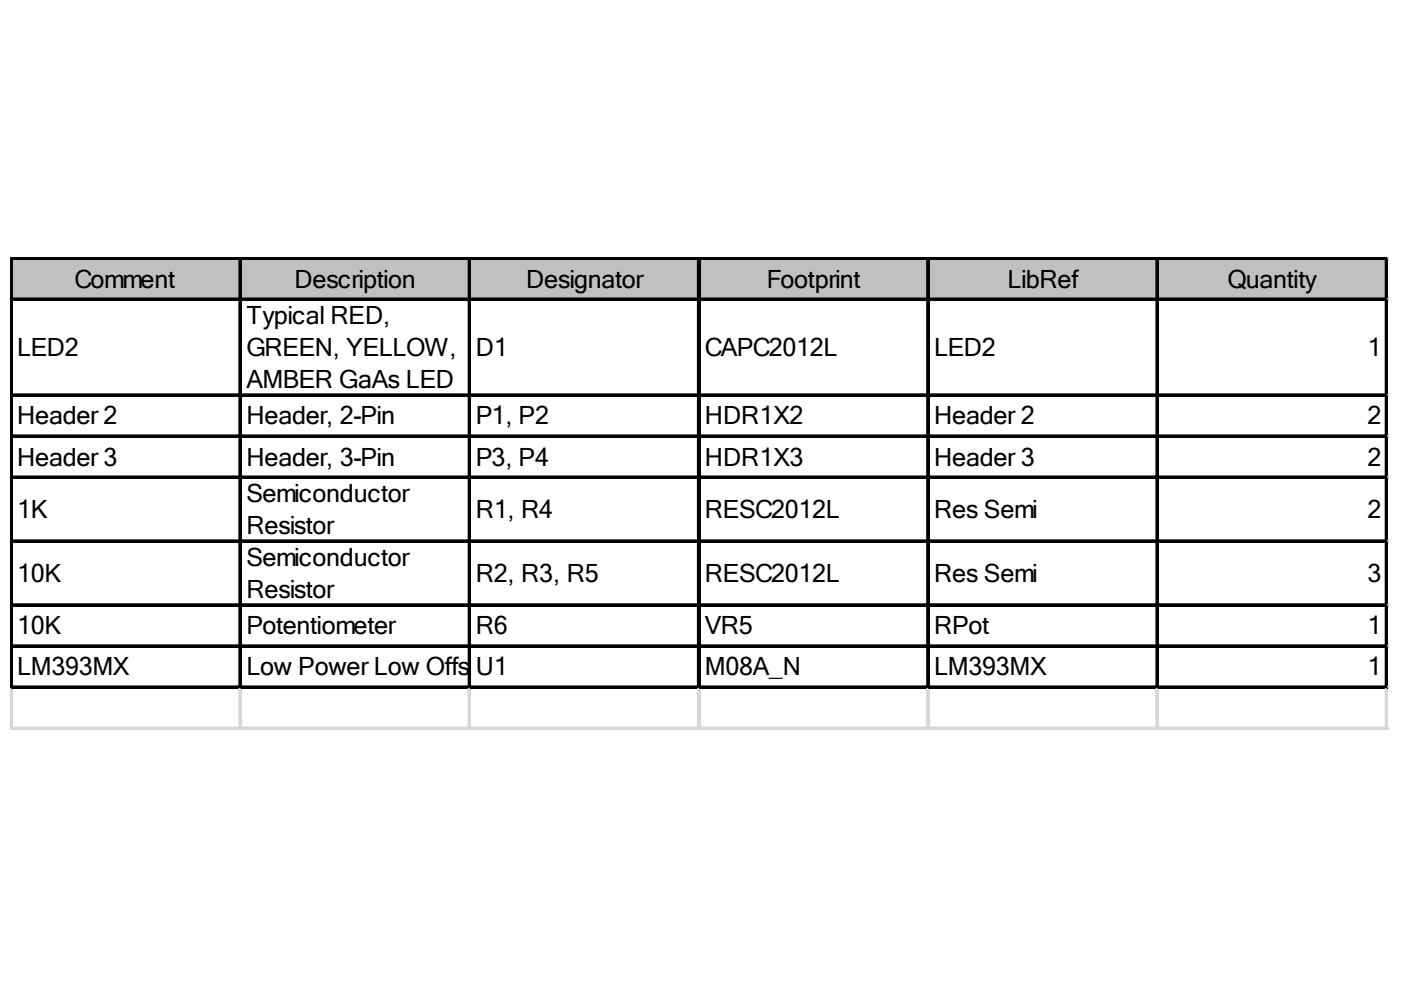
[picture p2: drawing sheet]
<svg xmlns="http://www.w3.org/2000/svg" width="297mm" height="210mm" viewBox="0 0 297 210" stroke-linecap="round" stroke-linejoin="round" font-family="sans-serif">
<defs><g id="words">
<g font-size="5.3">
<text x="15.8" y="61">Comment</text>
<text x="62.5" y="61">Description</text>
<text x="111.5" y="61">Designator</text>
<text x="162.6" y="61">Footprint</text>
<text x="213.6" y="61">LibRef</text>
<text x="260.3" y="61">Quantity</text>
<text x="52.2" y="68.7">Typical RED,</text>
<text x="3.6" y="75.5">LED2</text>
<text x="52.2" y="75.5">GREEN, YELLOW,</text>
<text x="100.9" y="75.5">D1</text>
<text x="149.5" y="75.5">CAPC2012L</text>
<text x="198.1" y="75.5">LED2</text>
<text x="289.9" y="75.5">1</text>
<text x="52.2" y="82.3">AMBER GaAs LED</text>
<text x="3.6" y="90">Header 2</text>
<text x="52.2" y="90">Header, 2-Pin</text>
<text x="100.9" y="90">P1, P2</text>
<text x="149.5" y="90">HDR1X2</text>
<text x="198.1" y="90">Header 2</text>
<text x="289.9" y="90">2</text>
<text x="3.6" y="98.7">Header 3</text>
<text x="52.2" y="98.7">Header, 3-Pin</text>
<text x="100.9" y="98.7">P3, P4</text>
<text x="149.5" y="98.7">HDR1X3</text>
<text x="198.1" y="98.7">Header 3</text>
<text x="289.9" y="98.7">2</text>
<text x="52.2" y="106.5">Semiconductor</text>
<text x="3.6" y="109.8">1K</text>
<text x="52.2" y="113.2">Resistor</text>
<text x="100.9" y="109.8">R1, R4</text>
<text x="149.5" y="109.8">RESC2012L</text>
<text x="198.1" y="109.8">Res Semi</text>
<text x="289.9" y="109.8">2</text>
<text x="52.2" y="120">Semiconductor</text>
<text x="3.6" y="123.4">10K</text>
<text x="100.9" y="123.4">R2, R3, R5</text>
<text x="149.5" y="123.4">RESC2012L</text>
<text x="198.1" y="123.4">Res Semi</text>
<text x="289.9" y="123.4">3</text>
<text x="52.2" y="126.8">Resistor</text>
<text x="3.6" y="134.5">10K</text>
<text x="52.2" y="134.5">Potentiometer</text>
<text x="100.9" y="134.5">R6</text>
<text x="149.5" y="134.5">VR5</text>
<text x="198.1" y="134.5">RPot</text>
<text x="289.9" y="134.5">1</text>
<text x="3.6" y="143.2">LM393MX</text>
<text x="52.2" y="143.2">Low Power Low Offs</text>
<text x="99.7" y="143.2">eU1</text>
<text x="102.6" y="143.2">t Voltage Dual Comp</text>
<text x="149.5" y="143.2">M08A</text>
<text x="149.5" y="143.2">arator_N</text>
<text x="198.1" y="143.2">LM393MX</text>
<text x="289.9" y="143.2">1</text>
</g>
</g></defs>
<path d="M2.6 55h291.7v8.8h-291.7z" fill="#c0c0c0"/>
<g fill="none" stroke="#000" stroke-width=".49">
<path d="M2.2 54.6v91.5M2.7 54.6h291.6M50.8 55.1v91M99.4 55.1v91M148 55.1v91M196.6 55.1v91M245.2 55.1v91M293.8 55.1v91M2.7 63.3h291.6M2.7 83.6h291.6M2.7 92.4h291.6M2.7 101.1h291.6"/>
<path d="M2.7 114.6h291.6M2.7 128.2h291.6M2.7 136.9h291.6M2.7 145.6h291.6"/>
</g>
<g fill="#000">
<path d="M2.2 54.6h.5v91.5h-.5zM2.7 54.6h291.6v.5h-291.6zM50.8 55.1h.5v91h-.5zM99.4 55.1h.5v91h-.5zM148 55.1h.5v91h-.5zM196.6 55.1h.5v91h-.5zM245.2 55.1h.5v91h-.5zM293.8 55.1h.5v91h-.5zM2.7 63.3h291.6v.5h-291.6zM2.7 83.6h291.6v.5h-291.6zM2.7 92.4h291.6v.4h-291.6zM2.7 101.1h291.6v.4h-291.6z"/>
<path d="M2.7 114.6h291.6v.5h-291.6zM2.7 128.2h291.6v.4h-291.6zM2.7 136.9h291.6v.4h-291.6zM2.7 145.6h291.6v.5h-291.6z"/>
</g>
<path d="M2.2 146.1v8.7" fill="none" stroke="#d0d7e5" stroke-width=".49"/>
<path d="M2.2 146.1h.5v8.7h-.5z" fill="#d0d7e5"/>
<path d="M50.8 146.1v8.7" fill="none" stroke="#d0d7e5" stroke-width=".49"/>
<path d="M50.8 146.1h.5v8.7h-.5z" fill="#d0d7e5"/>
<path d="M99.4 146.1v8.7" fill="none" stroke="#d0d7e5" stroke-width=".49"/>
<path d="M99.4 146.1h.5v8.7h-.5z" fill="#d0d7e5"/>
<path d="M148 146.1v8.7" fill="none" stroke="#d0d7e5" stroke-width=".49"/>
<path d="M148 146.1h.5v8.7h-.5z" fill="#d0d7e5"/>
<path d="M196.6 146.1v8.7" fill="none" stroke="#d0d7e5" stroke-width=".49"/>
<path d="M196.6 146.1h.5v8.7h-.5z" fill="#d0d7e5"/>
<path d="M245.2 146.1v8.7" fill="none" stroke="#d0d7e5" stroke-width=".49"/>
<path d="M245.2 146.1h.5v8.7h-.5z" fill="#d0d7e5"/>
<path d="M293.8 146.1v8.7" fill="none" stroke="#d0d7e5" stroke-width=".49"/>
<path d="M293.8 146.1h.5v8.7h-.5z" fill="#d0d7e5"/>
<path d="M294.3 54.6h.1" fill="none" stroke="#d0d7e5" stroke-width=".49"/>
<path d="M294.3 54.6l.1 .5z" fill="#d0d7e5"/>
<path d="M294.3 63.3h.1" fill="none" stroke="#d0d7e5" stroke-width=".49"/>
<path d="M294.3 63.3l.1 .5z" fill="#d0d7e5"/>
<path d="M294.3 83.6h.1" fill="none" stroke="#d0d7e5" stroke-width=".49"/>
<path d="M294.3 83.6l.1 .5z" fill="#d0d7e5"/>
<path d="M294.3 92.4h.1" fill="none" stroke="#d0d7e5" stroke-width=".49"/>
<path d="M294.3 92.4l.1 .4z" fill="#d0d7e5"/>
<path d="M294.3 101.1h.1" fill="none" stroke="#d0d7e5" stroke-width=".49"/>
<path d="M294.3 101.1l.1 .4z" fill="#d0d7e5"/>
<path d="M294.3 114.6h.1" fill="none" stroke="#d0d7e5" stroke-width=".49"/>
<path d="M294.3 114.6l.1 .5z" fill="#d0d7e5"/>
<path d="M294.3 128.2h.1" fill="none" stroke="#d0d7e5" stroke-width=".49"/>
<path d="M294.3 128.2l.1 .4z" fill="#d0d7e5"/>
<path d="M294.3 136.9h.1" fill="none" stroke="#d0d7e5" stroke-width=".49"/>
<path d="M294.3 136.9l.1 .4z" fill="#d0d7e5"/>
<path d="M294.3 145.6h.1" fill="none" stroke="#d0d7e5" stroke-width=".49"/>
<path d="M294.3 145.6l.1 .5z" fill="#d0d7e5"/>
<path d="M2.2 154.3h292.2" fill="none" stroke="#d0d7e5" stroke-width=".49"/>
<path d="M2.2 154.3h292.2v.5h-292.2z" fill="#d0d7e5"/>
<use href="#words"/>
</svg>
